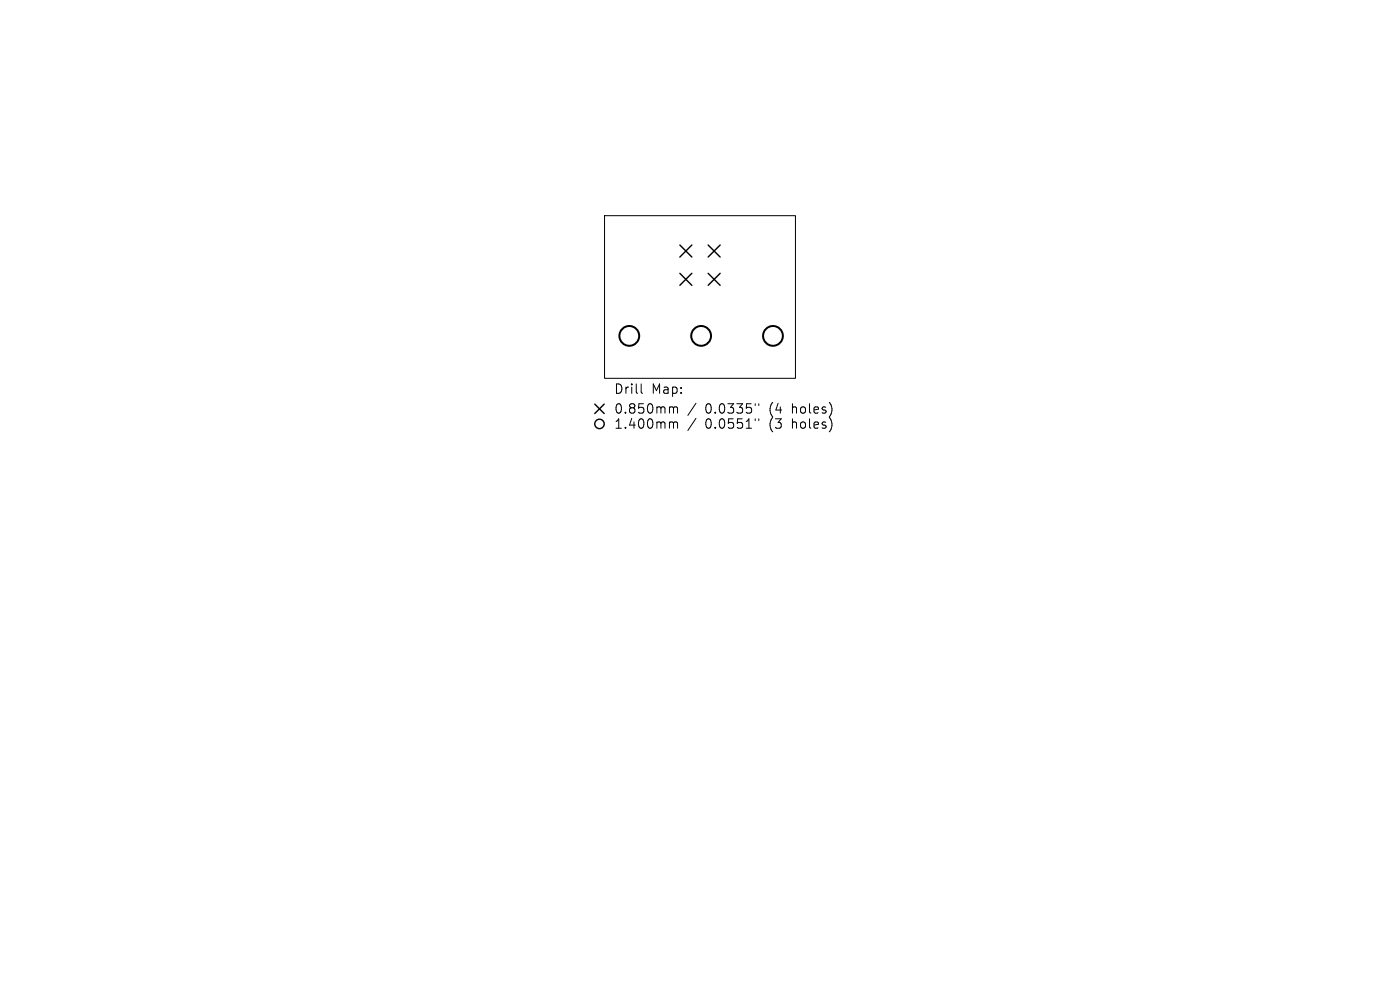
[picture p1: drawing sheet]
<svg xmlns="http://www.w3.org/2000/svg" width="297mm" height="210mm" viewBox="0 0 297 210" stroke-linecap="round" stroke-linejoin="round" font-family="sans-serif">
<defs><g id="words">
<g font-size="2.8">
<text x="130.2" y="83.8">Drill</text>
<text x="138.2" y="83.8">Map:</text>
<text x="130.2" y="88">0.850mm</text>
<text x="149.6" y="88">0.0335&quot;</text>
<text x="163.3" y="88">(4</text>
<text x="168.3" y="88">holes)</text>
<text x="130.2" y="91.2">1.400mm</text>
<text x="149.6" y="91.2">0.0551&quot;</text>
<text x="163.3" y="91.2">(3</text>
<text x="168.3" y="91.2">holes)</text>
</g>
</g></defs>
<g fill="none" stroke="#000" stroke-width=".21">
<path d="M128.3 45.8h40.5v34.5h-40.5zM136 81.4v1.8l.3 .2M142.3 86.3h.3l.3 .3M142.3 89.5h.3l.3 .3M142.9 86.6l.3-.3 .4 .1 .1 1.2M142.9 86.6v1M142.9 89.8v1M142.9 89.8l.3-.3 .4 .1 .1 1.2M147.6 85.5l-1.7 2.6M147.6 88.7l-1.7 2.6M160.2 85.6v.4M160.2 88.8v.4"/>
<path d="M161 85.6v.4M161 88.8v.4"/>
</g>
<g fill="none" stroke="#000" stroke-width=".3">
<path d="M144.2 52l2.6 2.5M144.2 58l2.6 2.5M146.8 52l-2.6 2.5M146.8 58l-2.6 2.5M150.2 58l2.6 2.5M150.2 52l2.6 2.5M152.8 58l-2.6 2.5M152.8 52l-2.6 2.5M126.2 85.7l2 2M128.2 85.7l-2 2"/>
<circle cx="127.2" cy="89.9" r="1"/>
</g>
<g fill="none" stroke="#000" stroke-width=".42">
<circle cx="133.5" cy="71.3" r="2.1"/>
<circle cx="148.7" cy="71.3" r="2.1"/>
<circle cx="164" cy="71.3" r="2.1"/>
</g>
<use href="#words"/>
</svg>
